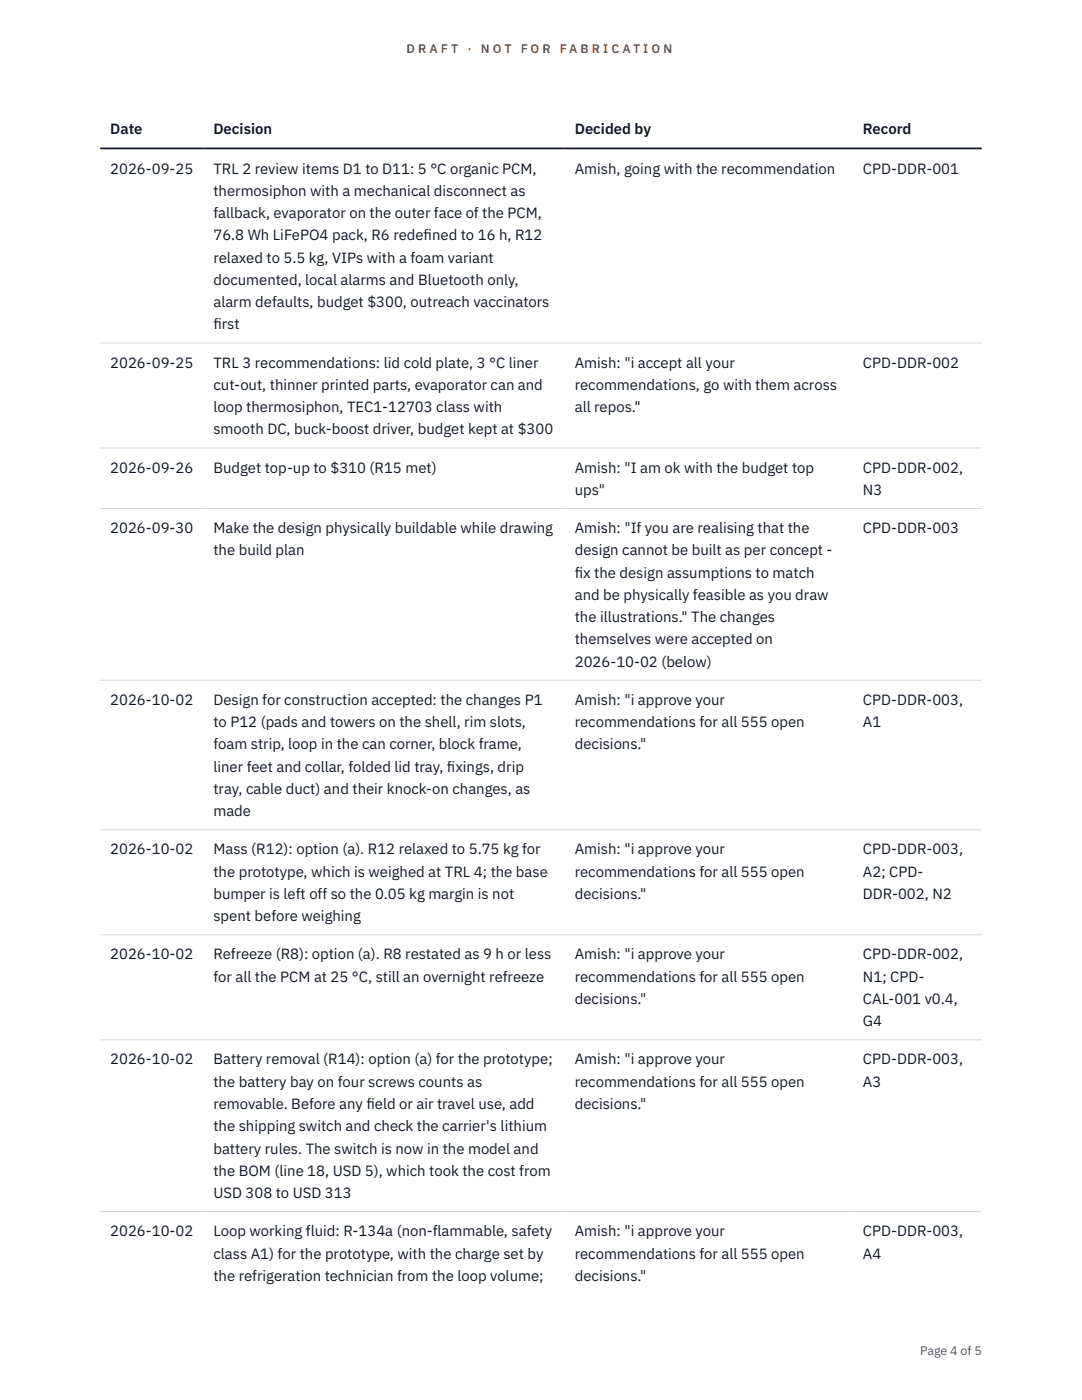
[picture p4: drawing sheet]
<svg xmlns="http://www.w3.org/2000/svg" width="216mm" height="279mm" viewBox="0 0 216 279" stroke-linecap="round" stroke-linejoin="round" font-family="sans-serif">
<defs><g id="words">
<g font-size="3" fill="#111827">
<text x="22" y="26.8">Date</text>
<text x="42.6" y="26.8">Decision</text>
<text x="114.7" y="26.8">Decided by</text>
<text x="172.2" y="26.8">Record</text>
<text x="22" y="34.6">2026-09-25</text>
<text x="42.6" y="34.6">TRL 2 review items D1 to D11: 5 °C organic PCM,</text>
<text x="114.7" y="34.6">Amish, going with the recommendation</text>
<text x="172.2" y="34.6">CPD-DDR-001</text>
<text x="42.6" y="39.1">thermosiphon with a mechanical disconnect as</text>
<text x="42.6" y="43.5">fallback, evaporator on the outer face of the PCM,</text>
<text x="42.6" y="48">76.8 Wh LiFePO4 pack, R6 redef</text>
<text x="84.5" y="48">ined to 16 h, R12</text>
<text x="42.6" y="52.4">relaxed to 5.5 kg, VIPs with a foam variant</text>
<text x="42.6" y="56.9">documented, local alarms and Bluetooth only,</text>
<text x="42.6" y="61.3">alarm defaults, budget $300, outreach vaccinators</text>
<text x="42.6" y="65.7">f</text>
<text x="42.6" y="65.7">irst</text>
<text x="22" y="73.4">2026-09-25</text>
<text x="42.6" y="73.4">TRL 3 recommendations: lid cold plate, 3 °C liner</text>
<text x="42.6" y="77.8">cut-out, thinner printed parts, evaporator can and</text>
<text x="114.7" y="73.4">Amish: &quot;i accept all your</text>
<text x="114.7" y="77.8">recommendations, go with them across</text>
<text x="172.2" y="73.4">CPD-DDR-002</text>
<text x="42.6" y="82.3">loop thermosiphon, TEC1-12703 class with</text>
<text x="114.7" y="82.3">all repos.&quot;</text>
<text x="42.6" y="86.7">smooth DC, buck-boost driver, budget kept at $300</text>
<text x="22" y="94.3">2026-09-26</text>
<text x="42.6" y="94.3">Budget top-up to $310 (R15 met)</text>
<text x="114.7" y="94.3">Amish: &quot;I am ok with the budget top</text>
<text x="172.2" y="94.3">CPD-DDR-002,</text>
<text x="114.7" y="98.8">ups&quot;</text>
<text x="172.2" y="98.8">N3</text>
<text x="22" y="106.4">2026-09-30</text>
<text x="42.6" y="106.4">Make the design physically buildable while drawing</text>
<text x="114.7" y="106.4">Amish: &quot;If you are realising that the</text>
<text x="172.2" y="106.4">CPD-DDR-003</text>
<text x="42.6" y="110.8">the build plan</text>
<text x="114.7" y="110.8">design cannot be built as per concept -</text>
<text x="114.7" y="115.3">f</text>
<text x="114.7" y="115.3">ix the design assumptions to match</text>
<text x="114.7" y="119.7">and be physically feasible as you draw</text>
<text x="114.7" y="124.2">the illustrations.&quot; The changes</text>
<text x="114.7" y="128.6">themselves were accepted on</text>
<text x="114.7" y="133.1">2026-10-02 (below)</text>
<text x="22" y="140.7">2026-10-02</text>
<text x="42.6" y="140.7">Design for construction accepted: the changes P1</text>
<text x="114.7" y="140.7">Amish: &quot;i approve your</text>
<text x="172.2" y="140.7">CPD-DDR-003,</text>
<text x="42.6" y="145.1">to P12 (pads and towers on the shell, rim slots,</text>
<text x="42.6" y="149.6">foam strip, loop in the can corner, block frame,</text>
<text x="114.7" y="145.1">recommendations for all 555 open</text>
<text x="114.7" y="149.6">decisions.&quot;</text>
<text x="172.2" y="145.1">A1</text>
<text x="42.6" y="154">liner feet and collar, folded lid tray, f</text>
<text x="89.2" y="154">ixings, drip</text>
<text x="42.6" y="158.5">tray, cable duct) and their knock-on changes, as</text>
<text x="42.6" y="162.9">made</text>
<text x="22" y="170.5">2026-10-02</text>
<text x="42.6" y="170.5">Mass (R12): option (a). R12 relaxed to 5.75 kg for</text>
<text x="114.7" y="170.5">Amish: &quot;i approve your</text>
<text x="172.2" y="170.5">CPD-DDR-003,</text>
<text x="42.6" y="175">the prototype, which is weighed at TRL 4; the base</text>
<text x="42.6" y="179.4">bumper is left off so the 0.05 kg margin is not</text>
<text x="114.7" y="175">recommendations for all 555 open</text>
<text x="114.7" y="179.4">decisions.&quot;</text>
<text x="172.2" y="175">A2; CPD-</text>
<text x="172.2" y="179.4">DDR-002, N2</text>
<text x="42.6" y="183.9">spent before weighing</text>
<text x="22" y="191.5">2026-10-02</text>
<text x="42.6" y="191.5">Refreeze (R8): option (a). R8 restated as 9 h or less</text>
<text x="114.7" y="191.5">Amish: &quot;i approve your</text>
<text x="172.2" y="191.5">CPD-DDR-002,</text>
<text x="42.6" y="195.9">for all the PCM at 25 °C, still an overnight refreeze</text>
<text x="114.7" y="195.9">recommendations for all 555 open</text>
<text x="172.2" y="195.9">N1; CPD-</text>
<text x="114.7" y="200.4">decisions.&quot;</text>
<text x="172.2" y="200.4">CAL-001 v0.4,</text>
<text x="172.2" y="204.8">G4</text>
<text x="22" y="212.4">2026-10-02</text>
<text x="42.6" y="212.4">Battery removal (R14): option (a) for the prototype;</text>
<text x="114.7" y="212.4">Amish: &quot;i approve your</text>
<text x="172.2" y="212.4">CPD-DDR-003,</text>
<text x="42.6" y="216.9">the battery bay on four screws counts as</text>
<text x="42.6" y="221.3">removable. Before any f</text>
<text x="73.1" y="221.3">ield or air travel use, add</text>
<text x="114.7" y="216.9">recommendations for all 555 open</text>
<text x="114.7" y="221.3">decisions.&quot;</text>
<text x="172.2" y="216.9">A3</text>
<text x="42.6" y="225.8">the shipping switch and check the carrier's lithium</text>
<text x="42.6" y="230.2">battery rules. The switch is now in the model and</text>
<text x="42.6" y="234.7">the BOM (line 18, USD 5), which took the cost from</text>
<text x="42.6" y="239.1">USD 308 to USD 313</text>
<text x="22" y="246.7">2026-10-02</text>
<text x="42.6" y="246.7">Loop working fluid: R-134a (non-flammable, safety</text>
<text x="42.6" y="251.2">class A1) for the prototype, with the charge set by</text>
<text x="114.7" y="246.7">Amish: &quot;i approve your</text>
<text x="114.7" y="251.2">recommendations for all 555 open</text>
<text x="172.2" y="246.7">CPD-DDR-003,</text>
<text x="172.2" y="251.2">A4</text>
<text x="42.6" y="255.6">the refrigeration technician from the loop volume;</text>
<text x="114.7" y="255.6">decisions.&quot;</text>
</g>
<g font-size="2.5" fill="#b45309">
<text x="81.1" y="10.5">D R A F T</text>
<text x="93.3" y="10.5">·</text>
<text x="95.9" y="10.5">N O T</text>
<text x="103.9" y="10.5">F O R</text>
<text x="111.7" y="10.5">F A B R I C A T I O N</text>
</g>
<text font-size="2.5" fill="#4b5563" x="183.6" y="270.3">Page 4 of 5</text>
</g></defs>
<path d="M20 68.4h175.9M20 89.4h175.9M20 101.5h175.9M20 135.8h175.9M20 165.6h175.9M20 186.6h175.9M20 207.5h175.9M20 241.8h175.9" fill="none" stroke="#d1d5db" stroke-width=".2"/>
<path d="M20 29.6h175.9" fill="none" stroke="#111827" stroke-width=".35"/>
<use href="#words"/>
</svg>
